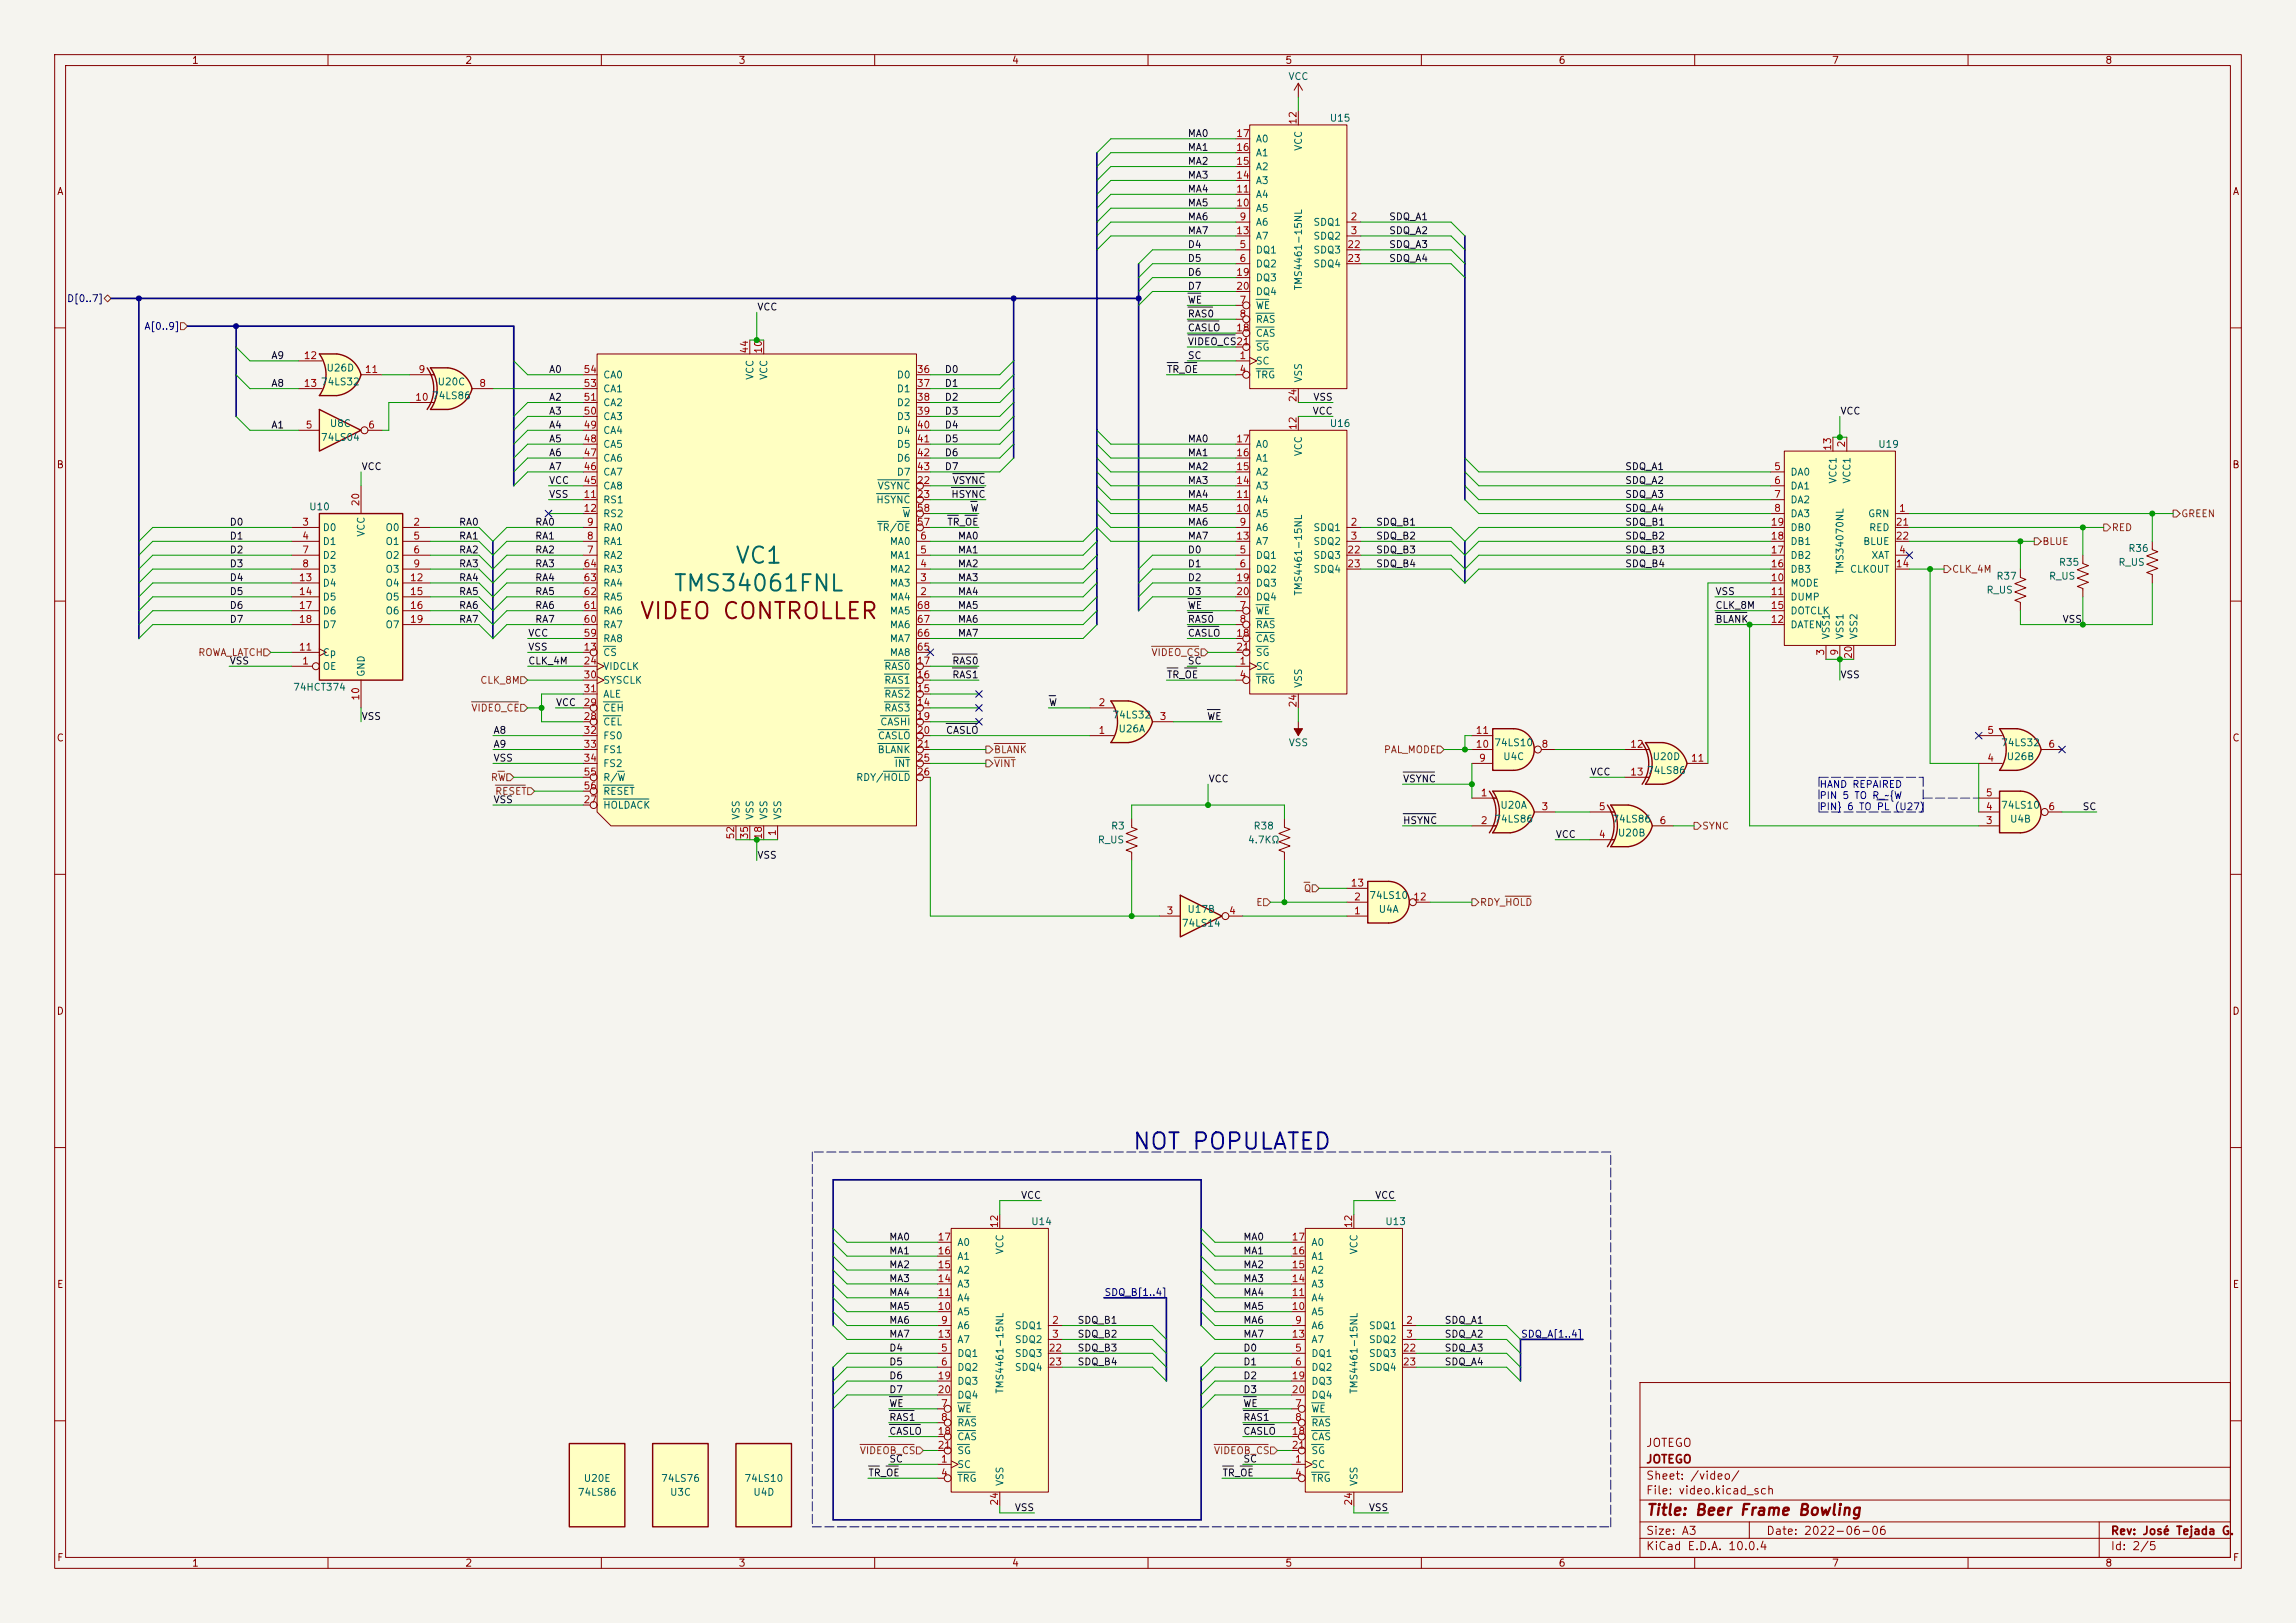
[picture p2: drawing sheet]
<svg xmlns="http://www.w3.org/2000/svg" width="420mm" height="297mm" viewBox="0 0 420 297" stroke-linecap="round" stroke-linejoin="round" font-family="sans-serif">
<defs><g id="words">
<g font-size="3" fill="#006464">
<text x="134.3" y="103.9">VC1</text>
<text x="123" y="109">TMS34061FNL</text>
</g>
<text font-size="3" fill="#840000" x="116.8" y="114.1">VIDEO CONTROLLER</text>
<text font-size="3" fill="#0000c2" x="207" y="211.1">NOT POPULATED</text>
<text font-size="2" fill="#840000" x="301" y="277.8">Title: Beer Frame Bowling</text>
<g font-size="1.5" fill="#840000">
<text x="301" y="268.1">JOTEGO</text>
<text x="301" y="265.1">JOTEGO</text>
<text x="301" y="273.8">File: video.kicad_sch</text>
<text x="301" y="271.1">Sheet: /video/</text>
<text x="301" y="281.2">Size: A3</text>
<text x="323" y="281.2">Date: 2022-06-06</text>
<text x="386" y="281.2">Rev: José Tejada G.</text>
<text x="301" y="284">KiCad E.D.A. 10.0.4</text>
<text x="386" y="284">Id: 2/5</text>
</g>
<g font-size="1.3" fill="#840000">
<text x="35" y="12">1</text>
<text x="85" y="12">2</text>
<text x="135" y="12">3</text>
<text x="185" y="12">4</text>
<text x="235" y="12">5</text>
<text x="285" y="12">6</text>
<text x="335" y="12">7</text>
<text x="385" y="12">8</text>
<text x="10.3" y="36">A</text>
<text x="408.3" y="36">A</text>
<text x="10.3" y="86">B</text>
<text x="408.2" y="86">B</text>
<text x="10.3" y="136">C</text>
<text x="408.2" y="136">C</text>
<text x="10.3" y="186">D</text>
<text x="408.2" y="186">D</text>
<text x="10.3" y="236">E</text>
<text x="408.3" y="236">E</text>
<text x="10.3" y="286">F</text>
<text x="35" y="287">1</text>
<text x="85" y="287">2</text>
<text x="135" y="287">3</text>
<text x="185" y="287">4</text>
<text x="235" y="287">5</text>
<text x="285" y="287">6</text>
<text x="335" y="287">7</text>
<text x="385" y="287">8</text>
<text x="408.3" y="286">F</text>
</g>
<g font-size="1.3" fill="#006464">
<text x="235.6" y="14.9">VCC</text>
<text x="243.1" y="22.6">U15</text>
<text x="229.6" y="28.9">A1</text>
<text x="229.6" y="26.4">A0</text>
<text x="238.5" y="27.7" transform="rotate(-90 238.5 27.7)">VCC</text>
<text x="229.6" y="34">A3</text>
<text x="229.6" y="31.5">A2</text>
<text x="229.6" y="41.6">A6</text>
<text x="229.6" y="39.1">A5</text>
<text x="229.6" y="36.5">A4</text>
<text x="240.1" y="41.6">SDQ1</text>
<text x="229.6" y="46.7">DQ1</text>
<text x="229.6" y="44.2">A7</text>
<text x="240.1" y="44.2">SDQ2</text>
<text x="240.1" y="46.7">SDQ3</text>
<text x="229.6" y="49.2">DQ2</text>
<text x="229.6" y="51.8">DQ3</text>
<text x="238.5" y="53.2" transform="rotate(-90 238.5 53.2)">TMS4461-15NL</text>
<text x="240.1" y="49.2">SDQ4</text>
<text x="229.6" y="56.9">WE</text>
<text x="229.6" y="59.4">RAS</text>
<text x="229.6" y="54.3">DQ4</text>
<text x="229.6" y="61.9">CAS</text>
<text x="229.6" y="64.5">SG</text>
<text x="58.6" y="70.8">74LS32</text>
<text x="59.6" y="68.3">U26D</text>
<text x="79.9" y="70.8">U20C</text>
<text x="110.2" y="69.6">CA0</text>
<text x="138.1" y="69.6" transform="rotate(-90 138.1 69.6)">VCC</text>
<text x="140.7" y="69.6" transform="rotate(-90 140.7 69.6)">VCC</text>
<text x="163.9" y="69.6">D0</text>
<text x="229.6" y="67">SC</text>
<text x="229.6" y="69.6">TRG</text>
<text x="238.5" y="70.1" transform="rotate(-90 238.5 70.1)">VSS</text>
<text x="78.9" y="73.4">74LS86</text>
<text x="110.2" y="77.2">CA3</text>
<text x="110.2" y="74.6">CA2</text>
<text x="110.2" y="72.1">CA1</text>
<text x="163.9" y="72.1">D1</text>
<text x="163.9" y="74.6">D2</text>
<text x="163.9" y="77.2">D3</text>
<text x="58.6" y="81">74LS04</text>
<text x="60.2" y="78.4">U8C</text>
<text x="110.2" y="82.3">CA5</text>
<text x="110.2" y="79.7">CA4</text>
<text x="163.9" y="79.7">D4</text>
<text x="163.9" y="82.3">D5</text>
<text x="229.6" y="82.3">A0</text>
<text x="238.5" y="83.6" transform="rotate(-90 238.5 83.6)">VCC</text>
<text x="243.1" y="78.4">U16</text>
<text x="343.5" y="82.3">U19</text>
<text x="110.2" y="89.9">CA8</text>
<text x="110.2" y="87.3">CA7</text>
<text x="110.2" y="84.8">CA6</text>
<text x="160.4" y="89.9">VSYNC</text>
<text x="163.9" y="84.8">D6</text>
<text x="163.9" y="87.3">D7</text>
<text x="229.6" y="89.9">A3</text>
<text x="229.6" y="87.3">A2</text>
<text x="229.6" y="84.8">A1</text>
<text x="327.4" y="87.3">DA0</text>
<text x="327.4" y="89.9">DA1</text>
<text x="336.3" y="88.6" transform="rotate(-90 336.3 88.6)">VCC1</text>
<text x="338.8" y="88.6" transform="rotate(-90 338.8 88.6)">VCC1</text>
<text x="56.4" y="93.7">U10</text>
<text x="110.2" y="92.4">RS1</text>
<text x="110.2" y="95">RS2</text>
<text x="160.2" y="92.4">HSYNC</text>
<text x="165" y="95">W</text>
<text x="229.6" y="95">A5</text>
<text x="229.6" y="92.4">A4</text>
<text x="327.4" y="92.4">DA2</text>
<text x="327.4" y="95">DA3</text>
<text x="341.6" y="95">GRN</text>
<text x="58.9" y="97.5">D0</text>
<text x="58.9" y="100">D1</text>
<text x="67" y="98.3" transform="rotate(-90 67 98.3)">VCC</text>
<text x="70.4" y="97.5">O0</text>
<text x="70.4" y="100">O1</text>
<text x="110.2" y="100">RA1</text>
<text x="110.2" y="97.5">RA0</text>
<text x="160.4" y="97.5">TR/OE</text>
<text x="162.7" y="100">MA0</text>
<text x="229.6" y="97.5">A6</text>
<text x="229.6" y="100">A7</text>
<text x="240.1" y="97.5">SDQ1</text>
<text x="240.1" y="100">SDQ2</text>
<text x="327.4" y="100">DB1</text>
<text x="327.4" y="97.5">DB0</text>
<text x="340.7" y="100">BLUE</text>
<text x="341.8" y="97.5">RED</text>
<text x="389.2" y="101.3">R36</text>
<text x="58.9" y="102.6">D2</text>
<text x="58.9" y="105.1">D3</text>
<text x="58.9" y="107.7">D4</text>
<text x="70.4" y="102.6">O2</text>
<text x="70.4" y="105.1">O3</text>
<text x="70.4" y="107.7">O4</text>
<text x="110.2" y="102.6">RA2</text>
<text x="110.2" y="107.7">RA4</text>
<text x="110.2" y="105.1">RA3</text>
<text x="162.7" y="107.7">MA3</text>
<text x="162.7" y="105.1">MA2</text>
<text x="162.7" y="102.6">MA1</text>
<text x="229.6" y="102.6">DQ1</text>
<text x="229.6" y="105.1">DQ2</text>
<text x="229.6" y="107.7">DQ3</text>
<text x="240.1" y="102.6">SDQ3</text>
<text x="240.1" y="105.1">SDQ4</text>
<text x="327.4" y="107.7">MODE</text>
<text x="327.4" y="105.1">DB3</text>
<text x="327.4" y="102.6">DB2</text>
<text x="337.5" y="105.2" transform="rotate(-90 337.5 105.2)">TMS34070NL</text>
<text x="338.3" y="105.1">CLKOUT</text>
<text x="342.2" y="102.6">XAT</text>
<text x="365.1" y="106.4">R37</text>
<text x="374.7" y="106.4">R_US</text>
<text x="376.5" y="103.8">R35</text>
<text x="387.4" y="103.8">R_US</text>
<text x="58.9" y="110.2">D5</text>
<text x="58.9" y="112.7">D6</text>
<text x="70.4" y="110.2">O5</text>
<text x="70.4" y="112.7">O6</text>
<text x="110.2" y="112.7">RA6</text>
<text x="110.2" y="110.2">RA5</text>
<text x="162.7" y="110.2">MA4</text>
<text x="162.7" y="112.7">MA5</text>
<text x="229.6" y="112.7">WE</text>
<text x="229.6" y="110.2">DQ4</text>
<text x="238.5" y="109.1" transform="rotate(-90 238.5 109.1)">TMS4461-15NL</text>
<text x="327.4" y="110.2">DUMP</text>
<text x="327.4" y="112.7">DOTCLK</text>
<text x="363.3" y="108.9">R_US</text>
<text x="58.9" y="115.3">D7</text>
<text x="70.4" y="115.3">O7</text>
<text x="110.2" y="117.8">RA8</text>
<text x="110.2" y="115.3">RA7</text>
<text x="162.7" y="117.8">MA7</text>
<text x="162.7" y="115.3">MA6</text>
<text x="229.6" y="115.3">RAS</text>
<text x="229.6" y="117.8">CAS</text>
<text x="327.4" y="115.3">DATEN</text>
<text x="335" y="117.1" transform="rotate(-90 335 117.1)">VSS1</text>
<text x="337.5" y="117.1" transform="rotate(-90 337.5 117.1)">VSS1</text>
<text x="340.1" y="117.1" transform="rotate(-90 340.1 117.1)">VSS2</text>
<text x="58.9" y="122.9">OE</text>
<text x="58.9" y="120.4">Cp</text>
<text x="67" y="124" transform="rotate(-90 67 124)">GND</text>
<text x="110.2" y="120.4">CS</text>
<text x="110.2" y="122.9">VIDCLK</text>
<text x="110.2" y="125.4">SYSCLK</text>
<text x="161.6" y="125.4">RAS1</text>
<text x="161.6" y="122.9">RAS0</text>
<text x="162.7" y="120.4">MA8</text>
<text x="229.6" y="122.9">SC</text>
<text x="229.6" y="125.4">TRG</text>
<text x="229.6" y="120.4">SG</text>
<text x="238.5" y="126" transform="rotate(-90 238.5 126)">VSS</text>
<text x="53.5" y="126.7">74HCT374</text>
<text x="110.2" y="130.5">CEH</text>
<text x="110.2" y="128">ALE</text>
<text x="161.6" y="130.5">RAS3</text>
<text x="161.6" y="128">RAS2</text>
<text x="203.4" y="131.8">74LS32</text>
<text x="110.2" y="133.1">CEL</text>
<text x="110.2" y="135.6">FS0</text>
<text x="160.5" y="135.6">CASLO</text>
<text x="160.9" y="133.1">CASHI</text>
<text x="204.5" y="134.3">U26A</text>
<text x="235.6" y="136.9">VSS</text>
<text x="273.2" y="136.9">74LS10</text>
<text x="365.9" y="136.9">74LS32</text>
<text x="110.2" y="138.1">FS1</text>
<text x="110.2" y="140.7">FS2</text>
<text x="110.2" y="143.2">R/W</text>
<text x="156.5" y="143.2">RDY/HOLD</text>
<text x="160.4" y="138.1">BLANK</text>
<text x="163.5" y="140.7">INT</text>
<text x="274.9" y="139.4">U4C</text>
<text x="301.2" y="141.9">74LS86</text>
<text x="302.2" y="139.4">U20D</text>
<text x="367" y="139.4">U26B</text>
<text x="110.2" y="148.3">HOLDACK</text>
<text x="110.2" y="145.8">RESET</text>
<text x="274.3" y="148.3">U20A</text>
<text x="365.9" y="148.3">74LS10</text>
<text x="135.6" y="150.1" transform="rotate(-90 135.6 150.1)">VSS</text>
<text x="138.1" y="150.1" transform="rotate(-90 138.1 150.1)">VSS</text>
<text x="140.7" y="150.1" transform="rotate(-90 140.7 150.1)">VSS</text>
<text x="143.2" y="150.1" transform="rotate(-90 143.2 150.1)">VSS</text>
<text x="200.7" y="154.6">R_US</text>
<text x="203.1" y="152.1">R3</text>
<text x="228.2" y="154.6">4.7KΩ</text>
<text x="229.2" y="152.1">R38</text>
<text x="273.2" y="150.8">74LS86</text>
<text x="294.8" y="150.8">74LS86</text>
<text x="295.8" y="153.4">U20B</text>
<text x="367.6" y="150.8">U4B</text>
<text x="217.1" y="167.3">U17B</text>
<text x="250.4" y="164.8">74LS10</text>
<text x="252.1" y="167.3">U4A</text>
<text x="216.1" y="169.9">74LS14</text>
<text x="188.5" y="224.5">U14</text>
<text x="253.3" y="224.5">U13</text>
<text x="175" y="233.4">A2</text>
<text x="175" y="230.8">A1</text>
<text x="175" y="228.3">A0</text>
<text x="183.9" y="229.6" transform="rotate(-90 183.9 229.6)">VCC</text>
<text x="239.8" y="233.4">A2</text>
<text x="239.8" y="230.8">A1</text>
<text x="239.8" y="228.3">A0</text>
<text x="248.6" y="229.6" transform="rotate(-90 248.6 229.6)">VCC</text>
<text x="175" y="238.5">A4</text>
<text x="175" y="235.9">A3</text>
<text x="239.8" y="238.5">A4</text>
<text x="239.8" y="235.9">A3</text>
<text x="175" y="243.5">A6</text>
<text x="175" y="241">A5</text>
<text x="185.5" y="243.5">SDQ1</text>
<text x="239.8" y="243.5">A6</text>
<text x="239.8" y="241">A5</text>
<text x="250.3" y="243.5">SDQ1</text>
<text x="175" y="248.6">DQ1</text>
<text x="175" y="251.2">DQ2</text>
<text x="175" y="246.1">A7</text>
<text x="185.5" y="246.1">SDQ2</text>
<text x="185.5" y="248.6">SDQ3</text>
<text x="185.5" y="251.2">SDQ4</text>
<text x="239.8" y="248.6">DQ1</text>
<text x="239.8" y="251.2">DQ2</text>
<text x="239.8" y="246.1">A7</text>
<text x="250.3" y="246.1">SDQ2</text>
<text x="250.3" y="248.6">SDQ3</text>
<text x="250.3" y="251.2">SDQ4</text>
<text x="175" y="253.7">DQ3</text>
<text x="175" y="256.2">DQ4</text>
<text x="183.9" y="255.2" transform="rotate(-90 183.9 255.2)">TMS4461-15NL</text>
<text x="239.8" y="253.7">DQ3</text>
<text x="239.8" y="256.2">DQ4</text>
<text x="248.6" y="255.2" transform="rotate(-90 248.6 255.2)">TMS4461-15NL</text>
<text x="175" y="258.8">WE</text>
<text x="175" y="261.3">RAS</text>
<text x="175" y="263.9">CAS</text>
<text x="239.8" y="258.8">WE</text>
<text x="239.8" y="261.3">RAS</text>
<text x="239.8" y="263.9">CAS</text>
<text x="175" y="268.9">SC</text>
<text x="175" y="266.4">SG</text>
<text x="239.8" y="268.9">SC</text>
<text x="239.8" y="266.4">SG</text>
<text x="105.6" y="274">74LS86</text>
<text x="106.7" y="271.5">U20E</text>
<text x="120.8" y="271.5">74LS76</text>
<text x="122.5" y="274">U3C</text>
<text x="136.1" y="271.5">74LS10</text>
<text x="137.7" y="274">U4D</text>
<text x="175" y="271.5">TRG</text>
<text x="183.9" y="272" transform="rotate(-90 183.9 272)">VSS</text>
<text x="239.8" y="271.5">TRG</text>
<text x="248.6" y="272" transform="rotate(-90 248.6 272)">VSS</text>
</g>
<g font-size="1.3" fill="#a90000">
<text x="237.5" y="22.9" transform="rotate(-90 237.5 22.9)">12</text>
<text x="226" y="27.9">16</text>
<text x="226" y="25.4">17</text>
<text x="226" y="35.5">11</text>
<text x="226" y="33">14</text>
<text x="226" y="30.5">15</text>
<text x="226" y="38.1">10</text>
<text x="226.6" y="40.6">9</text>
<text x="246.9" y="40.6">2</text>
<text x="226" y="43.2">13</text>
<text x="226.6" y="45.7">5</text>
<text x="246.3" y="45.7">22</text>
<text x="246.9" y="43.2">3</text>
<text x="226" y="50.8">19</text>
<text x="226" y="53.3">20</text>
<text x="226.6" y="48.2">6</text>
<text x="246.3" y="48.2">23</text>
<text x="226.6" y="55.9">7</text>
<text x="226.6" y="58.4">8</text>
<text x="137.1" y="64.8" transform="rotate(-90 137.1 64.8)">44</text>
<text x="139.7" y="64.8" transform="rotate(-90 139.7 64.8)">10</text>
<text x="226" y="60.9">18</text>
<text x="55.5" y="66">12</text>
<text x="55.5" y="71.1">13</text>
<text x="66.6" y="68.6">11</text>
<text x="76.4" y="68.6">9</text>
<text x="87.6" y="71.1">8</text>
<text x="106.6" y="71.1">53</text>
<text x="106.6" y="68.6">54</text>
<text x="167.6" y="68.6">36</text>
<text x="167.6" y="71.1">37</text>
<text x="226.6" y="66">1</text>
<text x="226.6" y="68.6">4</text>
<text x="75.8" y="73.6">10</text>
<text x="106.6" y="76.2">50</text>
<text x="106.6" y="73.6">51</text>
<text x="167.6" y="73.6">38</text>
<text x="167.6" y="76.2">39</text>
<text x="237.5" y="73.7" transform="rotate(-90 237.5 73.7)">24</text>
<text x="55.8" y="78.7">5</text>
<text x="67.2" y="78.7">6</text>
<text x="106.6" y="83.8">47</text>
<text x="106.6" y="81.3">48</text>
<text x="106.6" y="78.7">49</text>
<text x="167.6" y="78.7">40</text>
<text x="167.6" y="81.3">41</text>
<text x="167.6" y="83.8">42</text>
<text x="226" y="83.8">16</text>
<text x="226" y="81.3">17</text>
<text x="237.5" y="78.8" transform="rotate(-90 237.5 78.8)">12</text>
<text x="335.3" y="82.6" transform="rotate(-90 335.3 82.6)">13</text>
<text x="337.8" y="82" transform="rotate(-90 337.8 82)">2</text>
<text x="106.6" y="88.9">45</text>
<text x="106.6" y="86.3">46</text>
<text x="167.6" y="88.9">22</text>
<text x="167.6" y="86.3">43</text>
<text x="226" y="88.9">14</text>
<text x="226" y="86.3">15</text>
<text x="324.4" y="86.3">5</text>
<text x="324.4" y="88.9">6</text>
<text x="66" y="92.8" transform="rotate(-90 66 92.8)">20</text>
<text x="106.6" y="91.4">11</text>
<text x="106.6" y="94">12</text>
<text x="167.6" y="91.4">23</text>
<text x="167.6" y="94">58</text>
<text x="226" y="94">10</text>
<text x="226" y="91.4">11</text>
<text x="324.4" y="91.4">7</text>
<text x="324.4" y="94">8</text>
<text x="347.3" y="94">1</text>
<text x="55.2" y="96.5">3</text>
<text x="55.2" y="99">4</text>
<text x="55.2" y="101.6">7</text>
<text x="75.5" y="96.5">2</text>
<text x="75.5" y="99">5</text>
<text x="75.5" y="101.6">6</text>
<text x="107.2" y="101.6">7</text>
<text x="107.2" y="99">8</text>
<text x="107.2" y="96.5">9</text>
<text x="167.6" y="96.5">57</text>
<text x="168.2" y="101.6">5</text>
<text x="168.2" y="99">6</text>
<text x="226" y="99">13</text>
<text x="226.6" y="101.6">5</text>
<text x="226.6" y="96.5">9</text>
<text x="246.3" y="101.6">22</text>
<text x="246.9" y="96.5">2</text>
<text x="246.9" y="99">3</text>
<text x="323.8" y="101.6">17</text>
<text x="323.8" y="99">18</text>
<text x="323.8" y="96.5">19</text>
<text x="346.7" y="96.5">21</text>
<text x="346.7" y="99">22</text>
<text x="347.3" y="101.6">4</text>
<text x="54.6" y="106.7">13</text>
<text x="55.2" y="104.1">8</text>
<text x="74.9" y="106.7">12</text>
<text x="75.5" y="104.1">9</text>
<text x="106.6" y="106.7">63</text>
<text x="106.6" y="104.1">64</text>
<text x="168.2" y="106.7">3</text>
<text x="168.2" y="104.1">4</text>
<text x="226" y="106.7">19</text>
<text x="226.6" y="104.1">6</text>
<text x="246.3" y="104.1">23</text>
<text x="323.8" y="106.7">10</text>
<text x="323.8" y="104.1">16</text>
<text x="346.7" y="104.1">14</text>
<text x="54.6" y="109.2">14</text>
<text x="54.6" y="111.7">17</text>
<text x="74.9" y="109.2">15</text>
<text x="74.9" y="111.7">16</text>
<text x="106.6" y="111.7">61</text>
<text x="106.6" y="109.2">62</text>
<text x="167.6" y="111.7">68</text>
<text x="168.2" y="109.2">2</text>
<text x="226" y="109.2">20</text>
<text x="226.6" y="111.7">7</text>
<text x="323.8" y="109.2">11</text>
<text x="323.8" y="111.7">15</text>
<text x="54.6" y="119.4">11</text>
<text x="54.6" y="114.3">18</text>
<text x="74.9" y="114.3">19</text>
<text x="106.6" y="119.4">13</text>
<text x="106.6" y="116.8">59</text>
<text x="106.6" y="114.3">60</text>
<text x="167.6" y="119.4">65</text>
<text x="167.6" y="116.8">66</text>
<text x="167.6" y="114.3">67</text>
<text x="226" y="116.8">18</text>
<text x="226" y="119.4">21</text>
<text x="226.6" y="114.3">8</text>
<text x="323.8" y="114.3">12</text>
<text x="55.2" y="121.9">1</text>
<text x="106.6" y="121.9">24</text>
<text x="106.6" y="124.4">30</text>
<text x="167.6" y="124.4">16</text>
<text x="167.6" y="121.9">17</text>
<text x="226.6" y="121.9">1</text>
<text x="226.6" y="124.4">4</text>
<text x="334" y="120.1" transform="rotate(-90 334 120.1)">3</text>
<text x="336.5" y="120.1" transform="rotate(-90 336.5 120.1)">9</text>
<text x="339.1" y="120.7" transform="rotate(-90 339.1 120.7)">20</text>
<text x="66" y="128.3" transform="rotate(-90 66 128.3)">10</text>
<text x="106.6" y="129.5">29</text>
<text x="106.6" y="127">31</text>
<text x="167.6" y="129.5">14</text>
<text x="167.6" y="127">15</text>
<text x="200.8" y="129.5">2</text>
<text x="237.5" y="129.6" transform="rotate(-90 237.5 129.6)">24</text>
<text x="106.6" y="132.1">28</text>
<text x="106.6" y="134.6">32</text>
<text x="106.6" y="137.1">33</text>
<text x="167.6" y="132.1">19</text>
<text x="167.6" y="134.6">20</text>
<text x="167.6" y="137.1">21</text>
<text x="200.8" y="134.6">1</text>
<text x="212" y="132.1">3</text>
<text x="269.8" y="137.1">10</text>
<text x="269.8" y="134.6">11</text>
<text x="281.9" y="137.1">8</text>
<text x="298.1" y="137.1">12</text>
<text x="363.4" y="134.6">5</text>
<text x="374.6" y="137.1">6</text>
<text x="106.6" y="139.7">34</text>
<text x="106.6" y="142.2">55</text>
<text x="167.6" y="139.7">25</text>
<text x="167.6" y="142.2">26</text>
<text x="270.4" y="139.7">9</text>
<text x="298.1" y="142.2">13</text>
<text x="309.2" y="139.7">11</text>
<text x="363.4" y="139.7">4</text>
<text x="106.6" y="147.3">27</text>
<text x="106.6" y="144.8">56</text>
<text x="270.8" y="146">1</text>
<text x="281.9" y="148.6">3</text>
<text x="292.3" y="148.6">5</text>
<text x="363.1" y="148.6">4</text>
<text x="363.1" y="146">5</text>
<text x="374.6" y="148.6">6</text>
<text x="134.6" y="153.7" transform="rotate(-90 134.6 153.7)">52</text>
<text x="137.1" y="153.7" transform="rotate(-90 137.1 153.7)">35</text>
<text x="139.7" y="153.7" transform="rotate(-90 139.7 153.7)">18</text>
<text x="142.2" y="153.1" transform="rotate(-90 142.2 153.1)">1</text>
<text x="270.8" y="151.1">2</text>
<text x="292.3" y="153.6">4</text>
<text x="303.5" y="151.1">6</text>
<text x="363.1" y="151.1">3</text>
<text x="213.3" y="167.6">3</text>
<text x="224.7" y="167.6">4</text>
<text x="247" y="162.5">13</text>
<text x="247.6" y="167.6">1</text>
<text x="247.6" y="165.1">2</text>
<text x="258.4" y="165.1">12</text>
<text x="171.4" y="227.3">17</text>
<text x="182.9" y="224.8" transform="rotate(-90 182.9 224.8)">12</text>
<text x="236.2" y="227.3">17</text>
<text x="247.6" y="224.8" transform="rotate(-90 247.6 224.8)">12</text>
<text x="171.4" y="232.4">15</text>
<text x="171.4" y="229.8">16</text>
<text x="236.2" y="232.4">15</text>
<text x="236.2" y="229.8">16</text>
<text x="171.4" y="237.5">11</text>
<text x="171.4" y="234.9">14</text>
<text x="236.2" y="237.5">11</text>
<text x="236.2" y="234.9">14</text>
<text x="171.4" y="240">10</text>
<text x="171.4" y="245.1">13</text>
<text x="172" y="242.5">9</text>
<text x="192.3" y="242.5">2</text>
<text x="192.3" y="245.1">3</text>
<text x="236.2" y="240">10</text>
<text x="236.2" y="245.1">13</text>
<text x="236.8" y="242.5">9</text>
<text x="257.1" y="242.5">2</text>
<text x="257.1" y="245.1">3</text>
<text x="172" y="247.6">5</text>
<text x="172" y="250.2">6</text>
<text x="191.7" y="247.6">22</text>
<text x="191.7" y="250.2">23</text>
<text x="236.8" y="247.6">5</text>
<text x="236.8" y="250.2">6</text>
<text x="256.5" y="247.6">22</text>
<text x="256.5" y="250.2">23</text>
<text x="171.4" y="252.7">19</text>
<text x="171.4" y="255.2">20</text>
<text x="172" y="257.8">7</text>
<text x="236.2" y="252.7">19</text>
<text x="236.2" y="255.2">20</text>
<text x="236.8" y="257.8">7</text>
<text x="171.4" y="262.9">18</text>
<text x="172" y="260.3">8</text>
<text x="236.2" y="262.9">18</text>
<text x="236.8" y="260.3">8</text>
<text x="171.4" y="265.4">21</text>
<text x="172" y="267.9">1</text>
<text x="236.2" y="265.4">21</text>
<text x="236.8" y="267.9">1</text>
<text x="172" y="270.5">4</text>
<text x="182.9" y="275.6" transform="rotate(-90 182.9 275.6)">24</text>
<text x="236.8" y="270.5">4</text>
<text x="247.6" y="275.6" transform="rotate(-90 247.6 275.6)">24</text>
</g>
<g font-size="1.3" fill="#0f0f0f">
<text x="217.2" y="27.9">MA1</text>
<text x="217.2" y="25.4">MA0</text>
<text x="217.2" y="35.5">MA4</text>
<text x="217.2" y="33">MA3</text>
<text x="217.2" y="30.4">MA2</text>
<text x="217.2" y="40.6">MA6</text>
<text x="217.2" y="38.1">MA5</text>
<text x="254" y="40.6">SDQ_A1</text>
<text x="217.2" y="45.7">D4</text>
<text x="217.2" y="43.1">MA7</text>
<text x="254" y="45.7">SDQ_A3</text>
<text x="254" y="43.1">SDQ_A2</text>
<text x="217.2" y="48.2">D5</text>
<text x="217.2" y="50.8">D6</text>
<text x="217.2" y="53.3">D7</text>
<text x="254" y="48.2">SDQ_A4</text>
<text x="138.4" y="57.1">VCC</text>
<text x="217.2" y="55.8">WE</text>
<text x="217.2" y="58.4">RAS0</text>
<text x="217.2" y="60.9">CASLO</text>
<text x="217.2" y="63.5">VIDEO_CS21</text>
<text x="49.5" y="71.1">A8</text>
<text x="49.5" y="66">A9</text>
<text x="100.3" y="68.5">A0</text>
<text x="172.7" y="68.5">D0</text>
<text x="172.7" y="71.1">D1</text>
<text x="213.4" y="68.5">TR_OE</text>
<text x="217.2" y="66">SC</text>
<text x="100.3" y="76.2">A3</text>
<text x="100.3" y="73.6">A2</text>
<text x="172.7" y="73.6">D2</text>
<text x="172.7" y="76.2">D3</text>
<text x="240" y="76.2">VCC</text>
<text x="240.1" y="73.6">VSS</text>
<text x="336.5" y="76.2">VCC</text>
<text x="49.5" y="78.7">A1</text>
<text x="100.3" y="83.8">A6</text>
<text x="100.3" y="81.2">A5</text>
<text x="100.3" y="78.7">A4</text>
<text x="172.7" y="83.8">D6</text>
<text x="172.7" y="81.2">D5</text>
<text x="172.7" y="78.7">D4</text>
<text x="217.2" y="83.8">MA1</text>
<text x="217.2" y="81.2">MA0</text>
<text x="66" y="86.3">VCC</text>
<text x="100.3" y="88.9">VCC</text>
<text x="100.3" y="86.3">A7</text>
<text x="172.7" y="86.3">D7</text>
<text x="174.1" y="88.9">VSYNC</text>
<text x="217.2" y="88.9">MA3</text>
<text x="217.2" y="86.3">MA2</text>
<text x="297.2" y="88.9">SDQ_A2</text>
<text x="297.2" y="86.3">SDQ_A1</text>
<text x="100.3" y="91.4">VSS</text>
<text x="173.9" y="91.4">HSYNC</text>
<text x="177.4" y="93.9">W</text>
<text x="217.2" y="91.4">MA4</text>
<text x="217.2" y="93.9">MA5</text>
<text x="297.2" y="93.9">SDQ_A4</text>
<text x="297.2" y="91.4">SDQ_A3</text>
<text x="41.9" y="99">D1</text>
<text x="41.9" y="96.5">D0</text>
<text x="41.9" y="101.6">D2</text>
<text x="83.9" y="101.6">RA2</text>
<text x="83.9" y="99">RA1</text>
<text x="83.9" y="96.5">RA0</text>
<text x="97.8" y="99">RA1</text>
<text x="97.8" y="101.6">RA2</text>
<text x="97.8" y="96.5">RA0</text>
<text x="173.2" y="96.5">TR_OE</text>
<text x="175.1" y="101.6">MA1</text>
<text x="175.1" y="99">MA0</text>
<text x="217.2" y="101.6">D0</text>
<text x="217.2" y="99">MA7</text>
<text x="217.2" y="96.5">MA6</text>
<text x="251.6" y="101.6">SDQ_B3</text>
<text x="251.6" y="96.5">SDQ_B1</text>
<text x="251.6" y="99">SDQ_B2</text>
<text x="297.2" y="101.6">SDQ_B3</text>
<text x="297.2" y="96.5">SDQ_B1</text>
<text x="297.2" y="99">SDQ_B2</text>
<text x="41.9" y="104.1">D3</text>
<text x="41.9" y="106.6">D4</text>
<text x="83.9" y="104.1">RA3</text>
<text x="83.9" y="106.6">RA4</text>
<text x="97.8" y="104.1">RA3</text>
<text x="97.8" y="106.6">RA4</text>
<text x="175.1" y="104.1">MA2</text>
<text x="175.1" y="106.6">MA3</text>
<text x="217.2" y="104.1">D1</text>
<text x="217.2" y="106.6">D2</text>
<text x="251.6" y="104.1">SDQ_B4</text>
<text x="297.2" y="104.1">SDQ_B4</text>
<text x="41.9" y="109.2">D5</text>
<text x="41.9" y="111.7">D6</text>
<text x="83.9" y="109.2">RA5</text>
<text x="83.9" y="111.7">RA6</text>
<text x="97.8" y="109.2">RA5</text>
<text x="97.8" y="111.7">RA6</text>
<text x="175.1" y="111.7">MA5</text>
<text x="175.1" y="109.2">MA4</text>
<text x="217.2" y="109.2">D3</text>
<text x="217.2" y="111.7">WE</text>
<text x="313.7" y="109.2">VSS</text>
<text x="313.7" y="111.7">CLK_8M</text>
<text x="41.9" y="114.3">D7</text>
<text x="83.9" y="114.3">RA7</text>
<text x="96.5" y="116.8">VCC</text>
<text x="96.5" y="119.3">VSS</text>
<text x="97.8" y="114.3">RA7</text>
<text x="175.1" y="114.3">MA6</text>
<text x="175.1" y="116.8">MA7</text>
<text x="217.2" y="116.8">CASLO</text>
<text x="217.2" y="114.3">RAS0</text>
<text x="313.7" y="114.3">BLANK</text>
<text x="377.2" y="114.3">VSS</text>
<text x="41.9" y="121.9">VSS</text>
<text x="96.5" y="121.9">CLK_4M</text>
<text x="174.1" y="124.4">RAS1</text>
<text x="174.1" y="121.9">RAS0</text>
<text x="213.4" y="124.4">TR_OE</text>
<text x="217.2" y="121.9">SC</text>
<text x="336.5" y="124.4">VSS</text>
<text x="101.6" y="129.5">VCC</text>
<text x="191.8" y="129.5">W</text>
<text x="66" y="132">VSS</text>
<text x="90.2" y="134.6">A8</text>
<text x="90.2" y="137.1">A9</text>
<text x="172.9" y="134.6">CASLO</text>
<text x="220.7" y="132">WE</text>
<text x="90.2" y="139.7">VSS</text>
<text x="221" y="143.5">VCC</text>
<text x="256.5" y="143.5">VSYNC</text>
<text x="290.8" y="142.2">VCC</text>
<text x="90.2" y="147.3">VSS</text>
<text x="380.9" y="148.6">SC</text>
<text x="256.5" y="151.1">HSYNC</text>
<text x="284.5" y="153.6">VCC</text>
<text x="138.4" y="157.4">VSS</text>
<text x="186.7" y="219.7">VCC</text>
<text x="251.4" y="219.7">VCC</text>
<text x="162.6" y="227.3">MA0</text>
<text x="227.3" y="227.3">MA0</text>
<text x="162.6" y="232.4">MA2</text>
<text x="162.6" y="229.8">MA1</text>
<text x="227.3" y="232.4">MA2</text>
<text x="227.3" y="229.8">MA1</text>
<text x="162.6" y="234.9">MA3</text>
<text x="162.6" y="237.5">MA4</text>
<text x="162.6" y="240">MA5</text>
<text x="227.3" y="237.5">MA4</text>
<text x="227.3" y="240">MA5</text>
<text x="227.3" y="234.9">MA3</text>
<text x="162.6" y="242.5">MA6</text>
<text x="162.6" y="245.1">MA7</text>
<text x="197" y="242.5">SDQ_B1</text>
<text x="197" y="245.1">SDQ_B2</text>
<text x="227.3" y="242.5">MA6</text>
<text x="227.3" y="245.1">MA7</text>
<text x="264.2" y="245.1">SDQ_A2</text>
<text x="264.2" y="242.5">SDQ_A1</text>
<text x="162.6" y="247.6">D4</text>
<text x="162.6" y="250.2">D5</text>
<text x="197" y="247.6">SDQ_B3</text>
<text x="197" y="250.2">SDQ_B4</text>
<text x="227.3" y="250.2">D1</text>
<text x="227.3" y="247.6">D0</text>
<text x="264.2" y="250.2">SDQ_A4</text>
<text x="264.2" y="247.6">SDQ_A3</text>
<text x="162.6" y="255.2">D7</text>
<text x="162.6" y="257.8">WE</text>
<text x="162.6" y="252.7">D6</text>
<text x="227.3" y="252.7">D2</text>
<text x="227.3" y="255.2">D3</text>
<text x="227.3" y="257.8">WE</text>
<text x="162.6" y="260.3">RAS1</text>
<text x="162.6" y="262.9">CASLO</text>
<text x="227.3" y="262.9">CASLO</text>
<text x="227.3" y="260.3">RAS1</text>
<text x="162.6" y="267.9">SC</text>
<text x="227.3" y="267.9">SC</text>
<text x="158.7" y="270.5">TR_OE</text>
<text x="223.5" y="270.5">TR_OE</text>
<text x="185.5" y="276.8">VSS</text>
<text x="250.3" y="276.8">VSS</text>
</g>
<g font-size="1.3" fill="#000084">
<text x="12.2" y="55.6">D[0..7]</text>
<text x="26.3" y="60.7">A[0..9]</text>
<text x="201.9" y="237.5">SDQ_B[1..4]</text>
<text x="278.1" y="245.1">SDQ_A[1..4]</text>
</g>
<g font-size="1.3" fill="#725600">
<text x="398.9" y="95">GREEN</text>
<text x="373.5" y="100">BLUE</text>
<text x="386.2" y="97.5">RED</text>
<text x="357" y="105.1">CLK_4M</text>
<text x="36.2" y="120.4">ROWA_LATCH</text>
<text x="87.7" y="125.4">CLK_8M</text>
<text x="210.5" y="120.4">VIDEO_CS</text>
<text x="86.1" y="130.5">VIDEO_CE</text>
<text x="89.7" y="143.2">RW</text>
<text x="181.7" y="138.1">BLANK</text>
<text x="181.7" y="140.7">VINT</text>
<text x="253" y="138.1">PAL_MODE</text>
<text x="90.5" y="145.8">RESET</text>
<text x="311.3" y="152.1">SYNC</text>
<text x="229.7" y="166.1">E</text>
<text x="238.4" y="163.5">Q</text>
<text x="270.6" y="166.1">RDY_HOLD</text>
<text x="157.2" y="266.4">VIDEOB_CS</text>
<text x="221.9" y="266.4">VIDEOB_CS</text>
</g>
<g font-size="1.3" fill="#0000c2">
<text x="332.7" y="144.5">HAND REPAIRED</text>
<text x="332.7" y="146.5">PIN 5 TO R_~{W</text>
<text x="332.7" y="148.6">PIN} 6 TO PL (U27)</text>
</g>
</g></defs>
<path d="M0 0h420v297h-420z" fill="#f5f4ef" stroke="#f5f4ef" stroke-width=".18"/>
<g fill="none" stroke="#840000" stroke-width=".18">
<path d="M10 10h400v277h-400zM12 12h396v273h-396zM60 10v2M110 10v2M160 10v2M210 10v2M260 10v2M310 10v2M360 10v2M10 60h2M408 60h2M10 110h2"/>
<path d="M408 110h2M10 160h2M234.9 149.9v1.5l1.1 .4-2.1 .7 2.1 .8-2.1 .8 2.1 .7-2.1 .8 1 .4v1.5M408 160h2M10 210h2M408 210h2M300 253h108v32h-108zM10 260h2M300 278.5h108M300 274.5h108M300 268.5h108M320 278.5v3"/>
<path d="M384 278.5v6.5M408 260h2M60 285v2M110 285v2M160 285v2M210 285v2M260 285v2M300 281.5h108M310 285v2M360 285v2"/>
</g>
<path d="M365.8 133.4h3.1M365.8 141h3.1" fill="none" stroke="#ffffc2" stroke-width=".18"/>
<g fill="#ffffc2" stroke="#ffffc2" stroke-width=".18">
<path d="M369 133.3a5.2 5.2 0 0 1 4.4 3.9l-5 1.3z"/>
<path d="M368.4 135.9l5 1.3a5.1 5.1 0 0 1-4.4 3.8z"/>
</g>
<path d="M365.8 133.4h3.1v7.6h-3.1a6.6 6.6 0 0 0 0-7.6z" fill="#ffffc2"/>
<path d="M365.8 133.4h3.1a5.2 5.2 0 0 1 4.5 3.8 5.2 5.2 0 0 1-4.4 3.8h-3.2a6.6 6.6 0 0 0 0-7.6z" fill="none" stroke="#840000" stroke-width=".25"/>
<path d="M361.9 139.7h4.4M361.9 134.6h4.4M373.4 137.2h3.8" fill="none" stroke="#840000" stroke-width=".18"/>
<path d="M301 135.9h3.2M301 143.5h3.2" fill="none" stroke="#ffffc2" stroke-width=".18"/>
<g fill="#ffffc2" stroke="#ffffc2" stroke-width=".18">
<path d="M303.6 138.3l5 1.4a5.2 5.2 0 0 1-4.4 3.8z"/>
<path d="M304.2 135.9a5.1 5.1 0 0 1 4.4 3.8l-5 1.3z"/>
</g>
<path d="M301 135.9h3.2v7.6h-3.2a6.7 6.7 0 0 0 0-7.6z" fill="#ffffc2"/>
<path d="M300.4 135.9a6.6 6.6 0 0 1 0 7.6M304.2 135.9h-3.2a6.6 6.6 0 0 1 0 7.6h3.2M304.2 135.9a5.2 5.2 0 0 1 4.4 3.8 5.2 5.2 0 0 1-4.4 3.8" fill="none" stroke="#840000" stroke-width=".25"/>
<path d="M297.2 137.2h4.4M308.6 139.7h3.8M297.2 142.2h4.4" fill="none" stroke="#840000" stroke-width=".18"/>
<path d="M294.6 154.9h3.2M294.6 147.3h3.2" fill="none" stroke="#ffffc2" stroke-width=".18"/>
<g fill="#ffffc2" stroke="#ffffc2" stroke-width=".18">
<path d="M297.8 147.3a5.2 5.2 0 0 1 4.5 3.8l-5.1 1.4z"/>
<path d="M297.3 149.8l5 1.3a5.1 5.1 0 0 1-4.5 3.8z"/>
</g>
<path d="M294.6 147.3h3.2v7.6h-3.2a6.6 6.6 0 0 0 0-7.6z" fill="#ffffc2"/>
<path d="M294 147.3a6.6 6.6 0 0 1 0 7.6M297.8 147.3h-3.2a6.6 6.6 0 0 1 0 7.6h3.2M297.8 147.3a5.2 5.2 0 0 1 4.5 3.8M302.3 151.1a5.1 5.1 0 0 1-4.5 3.8" fill="none" stroke="#840000" stroke-width=".25"/>
<path d="M290.8 153.7h4.5M290.8 148.6h4.5M302.3 151.1h3.8" fill="none" stroke="#840000" stroke-width=".18"/>
<path d="M58.4 64.8h3.2M58.4 72.4h3.2" fill="none" stroke="#ffffc2" stroke-width=".18"/>
<g fill="#ffffc2" stroke="#ffffc2" stroke-width=".18">
<path d="M61 67.2l5 1.4a5.2 5.2 0 0 1-4.4 3.8z"/>
<path d="M61.6 64.8a5.1 5.1 0 0 1 4.4 3.8l-4.9 1.3z"/>
</g>
<path d="M58.4 64.8h3.2v7.6h-3.2a6.7 6.7 0 0 0 0-7.6z" fill="#ffffc2"/>
<path d="M58.4 64.8h3.2a5.1 5.1 0 0 1 4.4 3.8 5.2 5.2 0 0 1-4.4 3.8h-3.2a6.6 6.6 0 0 0 0-7.6z" fill="none" stroke="#840000" stroke-width=".25"/>
<path d="M54.6 66h4.3M54.6 71.1h4.3M66 68.6h3.8" fill="none" stroke="#840000" stroke-width=".18"/>
<path d="M58.4 74.9l7.6 3.8-7.6 3.9z" fill="#ffffc2"/>
<path d="M58.4 74.9l7.6 3.8-7.6 3.9z" fill="none" stroke="#840000" stroke-width=".25"/>
<g fill="none" stroke="#840000" stroke-width=".18">
<path d="M54.6 78.7h3.8M67.3 78.7h2.5"/>
<circle cx="66.7" cy="78.7" r=".63"/>
</g>
<path d="M78.7 67.3h3.2M78.7 74.9h3.2" fill="none" stroke="#ffffc2" stroke-width=".18"/>
<g fill="#ffffc2" stroke="#ffffc2" stroke-width=".18">
<path d="M81.3 69.8l5.1 1.3a5.2 5.2 0 0 1-4.5 3.8z"/>
<path d="M81.9 67.3a5.1 5.1 0 0 1 4.5 3.8l-5 1.3z"/>
</g>
<path d="M78.7 67.3h3.2v7.6h-3.2a6.7 6.7 0 0 0 0-7.6z" fill="#ffffc2"/>
<path d="M78.1 67.3a6.6 6.6 0 0 1 0 7.6M81.9 67.3h-3.2a6.6 6.6 0 0 1 0 7.6h3.2M81.9 67.3a5.2 5.2 0 0 1 4.5 3.8 5.2 5.2 0 0 1-4.5 3.8" fill="none" stroke="#840000" stroke-width=".25"/>
<path d="M74.9 68.6h4.5M74.9 73.7h4.5M86.4 71.1h3.8" fill="none" stroke="#840000" stroke-width=".18"/>
<path d="M58.4 94h15.3v30.5h-15.3z" fill="#ffffc2"/>
<path d="M58.4 94h15.3v30.5h-15.3z" fill="none" stroke="#840000" stroke-width=".25"/>
<g fill="none" stroke="#840000" stroke-width=".18">
<path d="M53.3 96.5h5.1M53.3 99.1h5.1M66 88.9v5.1M73.7 96.5h5M73.7 99.1h5M53.3 101.6h5.1M53.3 104.1h5.1M53.3 119.4h5.1M53.3 106.7h5.1M53.3 109.2h5.1M53.3 111.8h5.1M53.3 114.3h5.1"/>
<path d="M58.4 118.7l1.3 .7-1.3 .6M73.7 101.6h5M73.7 104.1h5M73.7 106.7h5M73.7 109.2h5M73.7 111.8h5M73.7 114.3h5M53.3 121.9h3.8M66 124.5v5M237.5 132.1v2.5"/>
<circle cx="57.8" cy="121.9" r=".63"/>
</g>
<path d="M236.7 133.4h1.6l-.8 1.2z" fill="#840000" stroke="#840000" stroke-width=".18"/>
<path d="M228.6 78.7h17.8v48.3h-17.8z" fill="#ffffc2"/>
<g fill="none" stroke="#840000" stroke-width=".18">
<path d="M228.6 78.7h17.8v48.3h-17.8zM237.5 76.2v2.5M226.1 96.5h2.5M226.1 99.1h2.5M226.1 94h2.5M226.1 91.4h2.5M226.1 88.9h2.5M226.1 86.4h2.5M226.1 83.8h2.5M226.1 81.3h2.5M246.4 96.5h2.5M246.4 99.1h2.5"/>
<path d="M226.1 101.6h2.5M226.1 104.1h2.5M226.1 111.8h1.2M226.1 114.3h1.2M226.1 116.8h1.2M226.1 106.7h2.5M226.1 109.2h2.5M226.1 119.4h1.2M246.4 101.6h2.5M246.4 104.1h2.5M226.1 121.9h2.5M226.1 124.5h1.2"/>
<path d="M228.6 121.3l1.3 .6-1.3 .7M237.5 127v2.5"/>
<circle cx="228" cy="116.8" r=".63"/>
<circle cx="228" cy="119.4" r=".63"/>
<circle cx="228" cy="111.8" r=".63"/>
<circle cx="228" cy="114.3" r=".63"/>
<circle cx="228" cy="124.5" r=".63"/>
</g>
<path d="M229.7 110.7h2.4M229.7 113.2h3.4M229.7 115.7h3.4M229.7 118.3h2.3M229.7 123.4h3.3" fill="none" stroke="#006464" stroke-width=".18"/>
<path d="M369.6 144.8a3.8 3.8 0 0 1 3.8 3.8 3.8 3.8 0 0 1-3.8 3.8z" fill="#ffffc2" stroke="#ffffc2" stroke-width=".18"/>
<path d="M365.8 144.8h3.8v7.6h-3.8z" fill="#ffffc2"/>
<path d="M365.8 144.8h3.8a3.8 3.8 0 0 1 3.8 3.8 3.8 3.8 0 0 1-3.8 3.8h-3.8z" fill="none" stroke="#840000" stroke-width=".25"/>
<g fill="none" stroke="#840000" stroke-width=".18">
<path d="M361.9 151.1h3.9M361.9 148.6h3.9M361.9 146.1h3.9M374.6 148.6h2.6"/>
<circle cx="374" cy="148.6" r=".63"/>
</g>
<path d="M203.2 135.9h3.2M203.2 128.3h3.2" fill="none" stroke="#ffffc2" stroke-width=".18"/>
<g fill="#ffffc2" stroke="#ffffc2" stroke-width=".18">
<path d="M206.4 128.3a5.2 5.2 0 0 1 4.4 3.8l-5 1.3z"/>
<path d="M205.8 130.8l5 1.3a5.1 5.1 0 0 1-4.4 3.8z"/>
</g>
<path d="M203.2 128.3h3.2v7.6h-3.2a6.6 6.6 0 0 0 0-7.6z" fill="#ffffc2"/>
<path d="M203.2 128.3h3.2a5.2 5.2 0 0 1 4.4 3.8 5.2 5.2 0 0 1-4.4 3.8h-3.2a6.6 6.6 0 0 0 0-7.6z" fill="none" stroke="#840000" stroke-width=".25"/>
<path d="M199.4 134.6h4.3M199.4 129.5h4.3M210.8 132.1h3.8" fill="none" stroke="#840000" stroke-width=".18"/>
<path d="M104.1 264.2h10.2v15.2h-10.2z" fill="#ffffc2"/>
<path d="M104.1 264.2h10.2v15.2h-10.2z" fill="none" stroke="#840000" stroke-width=".25"/>
<path d="M119.4 264.2h10.1v15.2h-10.1z" fill="#ffffc2"/>
<path d="M119.4 264.2h10.1v15.2h-10.1z" fill="none" stroke="#840000" stroke-width=".25"/>
<path d="M109.2 64.8h58.4v86.3h-55.8l-2.6-2.5z" fill="#ffffc2"/>
<g fill="none" stroke="#840000" stroke-width=".18">
<path d="M237.5 15.2l-.8 1.3M237.5 15.2l.8 1.3M237.5 15.2v2.6M106.7 68.6h2.5M106.7 71.1h2.5M106.7 73.7h2.5M106.7 76.2h2.5M106.7 78.7h2.5M109.2 64.8h58.4v86.3h-55.8l-2.6-2.5zM137.2 62.2v2.6M139.7 62.2v2.6M167.6 68.6h2.6"/>
<path d="M167.6 71.1h2.6M167.6 73.7h2.6M167.6 76.2h2.6M167.6 78.7h2.6M106.7 99.1h2.5M106.7 96.5h2.5M106.7 91.4h2.5M106.7 94h2.5M106.7 88.9h2.5M106.7 81.3h2.5M106.7 83.8h2.5M106.7 86.4h2.5"/>
<path d="M167.6 99.1h2.6M167.6 81.3h2.6M167.6 83.8h2.6M167.6 86.4h2.6M168.9 96.5h1.3M168.9 91.4h1.3M168.9 94h1.3M168.9 88.9h1.3M106.7 109.2h2.5M106.7 106.7h2.5M106.7 104.1h2.5M106.7 101.6h2.5"/>
<path d="M106.7 119.4h1.2M106.7 116.8h2.5M106.7 114.3h2.5M106.7 111.8h2.5M167.6 109.2h2.6M167.6 106.7h2.6M167.6 104.1h2.6M167.6 101.6h2.6M167.6 119.4h2.6M167.6 116.8h2.6M167.6 114.3h2.6M167.6 111.8h2.6"/>
<path d="M106.7 129.5h1.2M106.7 127h2.5M106.7 124.5h2.5M106.7 121.9h2.5M106.7 132.1h1.2M106.7 134.6h2.5M106.7 137.2h2.5M106.7 139.7h2.5M109.2 121.3l1.3 .6-1.3 .7M109.2 123.8l1.3 .7-1.3 .6M168.9 129.5h1.3M168.9 127h1.3"/>
<path d="M168.9 124.5h1.3M168.9 121.9h1.3M168.9 132.1h1.3M168.9 134.6h1.3M168.9 137.2h1.3M168.9 139.7h1.3M106.7 142.2h1.2M106.7 147.3h1.2M106.7 144.8h1.2M134.6 151.1v2.6M137.2 151.1v2.6M139.7 151.1v2.6"/>
<path d="M142.2 151.1v2.6M168.9 142.2h1.3"/>
<circle cx="168.3" cy="96.5" r=".63"/>
<circle cx="168.3" cy="94" r=".63"/>
<circle cx="168.3" cy="91.4" r=".63"/>
<circle cx="168.3" cy="88.9" r=".63"/>
<circle cx="108.6" cy="119.4" r=".63"/>
<circle cx="108.6" cy="132.1" r=".63"/>
<circle cx="108.6" cy="129.5" r=".63"/>
<circle cx="168.3" cy="137.2" r=".63"/>
<circle cx="168.3" cy="129.5" r=".63"/>
<circle cx="168.3" cy="132.1" r=".63"/>
<circle cx="168.3" cy="134.6" r=".63"/>
<circle cx="168.3" cy="127" r=".63"/>
<circle cx="168.3" cy="139.7" r=".63"/>
<circle cx="168.3" cy="124.5" r=".63"/>
<circle cx="168.3" cy="121.9" r=".63"/>
<circle cx="108.6" cy="147.3" r=".63"/>
<circle cx="108.6" cy="144.8" r=".63"/>
<circle cx="108.6" cy="142.2" r=".63"/>
<circle cx="168.3" cy="142.2" r=".63"/>
</g>
<g fill="none" stroke="#006464" stroke-width=".18">
<path d="M160.3 90.3h6M160.5 95.4h2M160.6 87.8h5.7M164.1 95.4h2.2M165.1 92.9h1.2M110.4 118.3h2.2M110.4 128.4h3.5M110.4 131h3.2M160.6 136.1h5.7M160.6 133.5h5.7M161 131h5.3M161.8 128.4h4.5"/>
<path d="M161.8 125.9h4.5M161.8 123.4h4.5M161.8 120.8h4.5M163.6 138.6h2.7M110.4 146.2h8.3M110.4 143.7h5.5M113 141.1h1.2M161.6 141.1h4.7"/>
</g>
<path d="M134.6 264.2h10.2v15.2h-10.2z" fill="#ffffc2"/>
<path d="M134.6 264.2h10.2v15.2h-10.2z" fill="none" stroke="#840000" stroke-width=".25"/>
<path d="M326.4 82.6h20.3v35.5h-20.3z" fill="#ffffc2"/>
<g fill="none" stroke="#840000" stroke-width=".18">
<path d="M323.8 94h2.6M323.8 86.4h2.6M323.8 88.9h2.6M323.8 91.4h2.6M323.8 99.1h2.6M323.8 96.5h2.6M326.4 82.6h20.3v35.5h-20.3zM335.3 80v2.6M337.8 80v2.6M346.7 94h2.5M346.7 99.1h2.5M346.7 96.5h2.5"/>
<path d="M323.8 101.6h2.6M323.8 106.7h2.6M323.8 109.2h2.6M323.8 114.3h2.6M323.8 104.1h2.6M323.8 111.8h2.6M334 118.1v2.6M336.5 118.1v2.6M339.1 118.1v2.6M346.7 101.6h2.5M346.7 104.1h2.5"/>
</g>
<path d="M174 224.8h17.8v48.2h-17.8z" fill="#ffffc2"/>
<g fill="none" stroke="#840000" stroke-width=".18">
<path d="M171.4 237.5h2.6M171.4 234.9h2.6M171.4 232.4h2.6M171.4 229.9h2.6M171.4 227.3h2.6M174 224.8h17.8v48.2h-17.8zM182.9 222.2v2.6M171.4 242.6h2.6M171.4 245.1h2.6M171.4 247.6h2.6M171.4 250.2h2.6M171.4 257.8h1.3"/>
<path d="M171.4 240h2.6M171.4 252.7h2.6M171.4 255.3h2.6M191.8 242.6h2.5M191.8 245.1h2.5M191.8 247.6h2.5M191.8 250.2h2.5M171.4 268h2.6M171.4 270.5h1.3M171.4 260.3h1.3M171.4 262.9h1.3M171.4 265.4h1.3"/>
<path d="M174 267.3l1.3 .7-1.3 .6M182.9 273v2.6"/>
<circle cx="173.4" cy="257.8" r=".63"/>
<circle cx="173.4" cy="262.9" r=".63"/>
<circle cx="173.4" cy="260.3" r=".63"/>
<circle cx="173.4" cy="265.4" r=".63"/>
<circle cx="173.4" cy="270.5" r=".63"/>
</g>
<path d="M175.1 256.7h2.4M175.1 259.2h3.3M175.1 269.4h3.3M175.1 261.8h3.3M175.1 264.3h2.3" fill="none" stroke="#006464" stroke-width=".18"/>
<path d="M238.8 224.8h17.7v48.2h-17.7z" fill="#ffffc2"/>
<g fill="none" stroke="#840000" stroke-width=".18">
<path d="M236.2 237.5h2.6M236.2 234.9h2.6M236.2 232.4h2.6M236.2 229.9h2.6M236.2 227.3h2.6M238.8 224.8h17.7v48.2h-17.7zM247.6 222.2v2.6M236.2 242.6h2.6M236.2 245.1h2.6M236.2 247.6h2.6M236.2 250.2h2.6M236.2 257.8h1.3"/>
<path d="M236.2 240h2.6M236.2 252.7h2.6M236.2 255.3h2.6M256.5 242.6h2.6M256.5 245.1h2.6M256.5 247.6h2.6M256.5 250.2h2.6M236.2 268h2.6M236.2 270.5h1.3M236.2 260.3h1.3M236.2 262.9h1.3M236.2 265.4h1.3"/>
<path d="M238.8 267.3l1.2 .7-1.2 .6M247.6 273v2.6"/>
<circle cx="238.1" cy="257.8" r=".63"/>
<circle cx="238.1" cy="262.9" r=".63"/>
<circle cx="238.1" cy="270.5" r=".63"/>
<circle cx="238.1" cy="260.3" r=".63"/>
<circle cx="238.1" cy="265.4" r=".63"/>
</g>
<path d="M239.9 256.7h2.3M239.9 259.2h3.3M239.9 269.4h3.3M239.9 261.8h3.3M239.9 264.3h2.2" fill="none" stroke="#006464" stroke-width=".18"/>
<path d="M228.6 22.9h17.8v48.2h-17.8z" fill="#ffffc2"/>
<g fill="none" stroke="#840000" stroke-width=".18">
<path d="M226.1 38.1h2.5M226.1 35.6h2.5M226.1 33h2.5M226.1 30.5h2.5M226.1 27.9h2.5M226.1 25.4h2.5M228.6 22.9h17.8v48.2h-17.8zM237.5 20.3v2.6M226.1 40.6h2.5M226.1 43.2h2.5M226.1 45.7h2.5M226.1 48.3h2.5"/>
<path d="M226.1 55.9h1.2M226.1 58.4h1.2M226.1 50.8h2.5M226.1 53.3h2.5M246.4 40.6h2.5M246.4 43.2h2.5M246.4 45.7h2.5M246.4 48.3h2.5M226.1 66h2.5M226.1 68.6h1.2M226.1 61h1.2M226.1 63.5h1.2"/>
<path d="M228.6 65.4l1.3 .6-1.3 .7M237.5 71.1v2.6M369.6 104.1v1.6l1 .3-2 .8 2 .8-2 .7 2 .8-2 .8 1 .3v1.6"/>
<circle cx="228" cy="58.4" r=".63"/>
<circle cx="228" cy="55.9" r=".63"/>
<circle cx="228" cy="61" r=".63"/>
<circle cx="228" cy="68.6" r=".63"/>
<circle cx="228" cy="63.5" r=".63"/>
</g>
<path d="M229.7 54.8h2.4M229.7 57.3h3.4M229.7 59.9h3.4M229.7 67.5h3.3M229.7 62.4h2.3" fill="none" stroke="#006464" stroke-width=".18"/>
<path d="M254 161.3a3.8 3.8 0 0 1 3.8 3.8 3.8 3.8 0 0 1-3.8 3.8z" fill="#ffffc2" stroke="#ffffc2" stroke-width=".18"/>
<path d="M250.2 161.3h3.8v7.6h-3.8z" fill="#ffffc2"/>
<path d="M250.2 161.3h3.8a3.8 3.8 0 0 1 3.8 3.8 3.8 3.8 0 0 1-3.8 3.8h-3.8z" fill="none" stroke="#840000" stroke-width=".25"/>
<g fill="none" stroke="#840000" stroke-width=".18">
<path d="M246.4 167.6h3.8M246.4 165.1h3.8M246.4 162.6h3.8M259.1 165.1h2.5"/>
<circle cx="258.4" cy="165.1" r=".63"/>
</g>
<path d="M273 144.8h3.2M273 152.4h3.2" fill="none" stroke="#ffffc2" stroke-width=".18"/>
<g fill="#ffffc2" stroke="#ffffc2" stroke-width=".18">
<path d="M275.7 147.2l5 1.4a5.2 5.2 0 0 1-4.4 3.8z"/>
<path d="M276.3 144.8a5.1 5.1 0 0 1 4.4 3.8l-5 1.3z"/>
</g>
<path d="M273 144.8h3.2v7.6h-3.2a6.7 6.7 0 0 0 0-7.6z" fill="#ffffc2"/>
<path d="M272.4 144.8a6.6 6.6 0 0 1 0 7.6M276.2 144.8h-3.2a6.6 6.6 0 0 1 0 7.6h3.2M276.3 144.8a5.2 5.2 0 0 1 4.4 3.8 5.2 5.2 0 0 1-4.4 3.8" fill="none" stroke="#840000" stroke-width=".25"/>
<path d="M393.7 99.1v1.5l1 .4-2 .7 2 .8-2 .8 2 .7-2 .8 1 .4v1.5M381 101.6v1.5l1 .4-2 .8 2 .7-2 .8 2 .8-2 .7 1 .4v1.5M207 149.9v1.5l1 .4-2 .7 2 .8-2 .8 2 .7-2 .8 1 .4v1.5M269.2 146.1h4.5M269.2 151.1h4.5M280.7 148.6h3.8" fill="none" stroke="#840000" stroke-width=".18"/>
<path d="M215.9 163.8l7.6 3.8-7.6 3.9z" fill="#ffffc2"/>
<path d="M215.9 163.8l7.6 3.8-7.6 3.9z" fill="none" stroke="#840000" stroke-width=".25"/>
<g fill="none" stroke="#840000" stroke-width=".18">
<path d="M212.1 167.6h3.8M224.8 167.6h2.5"/>
<circle cx="224.2" cy="167.6" r=".63"/>
</g>
<path d="M276.9 133.4a3.8 3.8 0 0 1 3.7 3.8 3.8 3.8 0 0 1-3.7 3.8z" fill="#ffffc2" stroke="#ffffc2" stroke-width=".18"/>
<path d="M273 133.4h3.9v7.6h-3.9z" fill="#ffffc2"/>
<path d="M273 133.4h3.9a3.8 3.8 0 0 1 3.7 3.8 3.8 3.8 0 0 1-3.7 3.8h-3.9z" fill="none" stroke="#840000" stroke-width=".25"/>
<g fill="none" stroke="#840000" stroke-width=".18">
<path d="M269.2 137.2h3.8M269.2 139.7h3.8M269.2 134.6h3.8M281.9 137.2h2.6"/>
<circle cx="281.3" cy="137.2" r=".63"/>
</g>
<g fill="none" stroke="#725600" stroke-width=".18">
<path d="M19.7 54l.6 .6-.6 .6-.7-.6zM33 59.1h.7l.6 .6-.6 .6h-.7zM372.1 98.4h.6l.7 .7-.7 .6h-.6zM384.8 95.9h.6l.7 .6-.7 .7h-.6zM397.5 93.3h.6l.7 .7-.7 .6h-.6zM48.3 118.7h.6l.6 .7-.6 .6h-.6zM210.6 118.3h8.7M219.7 118.7h.6l.7 .7-.7 .6h-.6zM355.6 103.5h.6l.7 .6-.7 .7h-.6zM86.2 128.4h8.6M95.2 123.8h.7l.6 .7-.6 .6h-.7zM95.2 128.9h.7l.6 .6-.6 .7h-.7z"/>
<path d="M180.3 136.5h.7l.6 .7-.6 .6h-.7zM180.3 139.1h.7l.6 .6-.6 .6h-.7zM181.8 136.1h5.8M181.8 138.6h3.8M262.9 136.5h.6l.7 .7-.7 .6h-.6zM90.6 143.7h5.5M91.1 141.1h1.2M92.7 141.6h.6l.7 .6-.7 .7h-.6zM96.5 144.1h.7l.6 .7-.6 .6h-.7zM309.9 150.5h.6l.6 .6-.6 .7h-.6zM231.1 164.5h.7l.6 .6-.6 .6h-.7zM238.5 161.5h1.1"/>
<path d="M240 161.9h.7l.6 .7-.6 .6h-.7zM269.2 164.5h.7l.6 .6-.6 .6h-.7zM275.3 164h4.7M157.3 264.3h9.9M167.6 264.8h.7l.6 .6-.6 .7h-.7zM222.1 264.3h9.9M232.4 264.8h.6l.7 .6-.7 .7h-.6z"/>
</g>
<g fill="none" stroke="#0f0f0f" stroke-width=".18">
<path d="M217.3 53.7h2.3M217.3 58.7h5.7M217.3 56.2h4.5M213.5 66.4h2M216.7 66.4h2.2M217.3 61.3h8.6M173.3 94.3h2M174 89.2h6M174.3 86.7h5.7M176.5 94.3h2.2M177.5 91.8h1.2M174.2 119.7h4.5"/>
<path d="M217.3 112.1h4.5M217.3 114.6h5.7M217.3 109.5h2.3M313.8 112.1h5.8M173.1 132.4h5.6M174.2 122.2h4.5M191.9 127.3h1.2M213.5 122.2h2M216.7 122.2h2.2M220.8 129.9h2.4M256.7 148.9h5.9M256.7 141.3h5.7"/>
<path d="M162.7 258.1h4.5M162.7 255.6h2.3M227.5 258.1h4.5M227.5 255.6h2.3M158.9 268.3h2M162.1 268.3h2.2M162.7 260.7h5.7M223.6 268.3h2M226.9 268.3h2.2M227.5 260.7h5.6"/>
</g>
<path d="M332.7 142.2v6.4M332.7 142.2h19.1M332.7 148.6h19.1M351.8 142.2v6.4M351.8 146.1h10.1M148.6 210.8v68.6M294.6 210.8h-146M148.6 279.4h146M294.6 279.4v-68.6" fill="none" stroke="#0000c2" stroke-width=".18" stroke-dasharray="1.7 .6"/>
<g fill="none" stroke="#000084" stroke-width=".3">
<path d="M200.7 27.9v86.4M20.3 54.6h188M25.4 54.6v62.2M34.3 59.7h59.7v29.2M43.2 59.7v16.5M185.4 54.6v29.2M208.3 48.3v63.5M268 43.2v48.2M90.2 99.1v17.7M268 99.1v7.6M201.9 237.5h11.5v15.2M152.4 242.6v-26.7h67.3v26.7"/>
<path d="M152.4 250.2v27.9h67.3v-27.9M289.6 245.1h-11.5v7.6"/>
</g>
<g fill="none" stroke="#009600" stroke-width=".18">
<path d="M237.5 17.8v2.5M226.1 38.1h-22.9l-2.5 2.5M226.1 33h-22.9l-2.5 2.6M226.1 35.6h-22.9l-2.5 2.5M226.1 27.9h-22.9l-2.5 2.6M226.1 25.4h-22.9l-2.5 2.5M226.1 30.5h-22.9l-2.5 2.5M138.4 57.2v5M217.2 58.4h8.9M217.2 55.9h8.9M226.1 45.7h-15.3l-2.5 2.6M226.1 48.3h-15.3l-2.5 2.5"/>
<path d="M226.1 50.8h-15.3l-2.5 2.5M226.1 53.3h-15.3l-2.5 2.6M226.1 43.2h-22.9l-2.5 2.5M226.1 40.6h-22.9l-2.5 2.6M248.9 45.7h16.5l2.6 2.6M248.9 48.3h16.5l2.6 2.5M248.9 43.2h16.5l2.6 2.5M248.9 40.6h16.5l2.6 2.6M43.2 76.2l2.5 2.5h8.9M43.2 68.6l2.5 2.5h8.9M43.2 63.5l2.5 2.5h8.9M69.8 68.6h5.1"/>
<path d="M74.9 73.7h-3.8v5h-1.3M90.2 71.1h16.5M94 66l2.5 2.6h10.2M106.7 73.7h-10.2l-2.5 2.5M106.7 76.2h-10.2l-2.5 2.5M106.7 78.7h-10.2l-2.5 2.6M137.2 62.2h2.5M185.4 66l-2.5 2.6h-12.7M185.4 71.1l-2.5 2.6h-12.7M185.4 73.7l-2.5 2.5h-12.7M185.4 76.2l-2.5 2.5h-12.7M185.4 78.7l-2.5 2.6h-12.7"/>
<path d="M185.4 68.6l-2.5 2.5h-12.7M200.7 78.7l2.5 2.6h22.9M213.4 68.6h12.7M217.2 63.5h8.9M217.2 61h8.9M217.2 66h8.9M237.5 73.7h6.3M237.5 76.2h6.3M336.5 76.2v3.8M53.3 96.5h-25.4l-2.5 2.6M53.3 99.1h-25.4l-2.5 2.5M66 86.4v2.5"/>
<path d="M78.7 96.5h8.9l2.6 2.6 2.5-2.6h14M78.7 99.1h8.9l2.6 2.5 2.5-2.5h14M100.3 88.9h6.4M100.3 91.4h6.4M100.3 94h6.4M106.7 86.4h-10.2l-2.5 2.5M106.7 81.3h-10.2l-2.5 2.5M106.7 83.8h-10.2l-2.5 2.6M170.2 96.5h8.9M170.2 99.1h27.9l2.6-2.6 2.5 2.6h22.9M170.2 88.9h10.1M170.2 91.4h10.1"/>
<path d="M170.2 94h8.9M185.4 83.8l-2.5 2.6h-12.7M185.4 81.3l-2.5 2.5h-12.7M200.7 94l2.5 2.5h22.9M200.7 99.1l-2.6 2.5h-27.9M200.7 83.8l2.5 2.6h22.9M200.7 86.4l2.5 2.5h22.9M200.7 88.9l2.5 2.5h22.9M200.7 91.4l2.5 2.6h22.9M200.7 81.3l2.5 2.5h22.9M248.9 96.5h16.5l2.6 2.6 2.5-2.6h53.3M248.9 99.1h16.5l2.6 2.5 2.5-2.5h53.3"/>
<path d="M268 83.8l2.5 2.6h53.3M268 86.4l2.5 2.5h53.3M268 88.9l2.5 2.5h53.3M268 91.4l2.5 2.6h53.3M335.3 80h2.5M349.2 96.5h35.6M349.2 99.1h22.9M349.2 94h48.3M369.6 99.1v5M381 96.5v5.1M393.7 94v5.1M49.5 119.4h3.8"/>
<path d="M53.3 114.3h-25.4l-2.5 2.5M53.3 101.6h-25.4l-2.5 2.5M53.3 106.7h-25.4l-2.5 2.5M53.3 109.2h-25.4l-2.5 2.6M53.3 111.8h-25.4l-2.5 2.5M53.3 104.1h-25.4l-2.5 2.6M78.7 114.3h8.9l2.6 2.5 2.5-2.5h14M78.7 101.6h8.9l2.6 2.5 2.5-2.5h14M78.7 106.7h8.9l2.6 2.5 2.5-2.5h14M78.7 109.2h8.9l2.6 2.6 2.5-2.6h14M78.7 111.8h8.9l2.6 2.5 2.5-2.5h14M78.7 104.1h8.9l2.6 2.6 2.5-2.6h14"/>
<path d="M96.5 119.4h10.2M96.5 116.8h10.2M200.7 111.8l-2.6 2.5h-27.9M200.7 104.1l-2.6 2.6h-27.9M200.7 106.7l-2.6 2.5h-27.9M200.7 109.2l-2.6 2.6h-27.9M200.7 101.6l-2.6 2.5h-27.9M200.7 114.3l-2.6 2.5h-27.9M217.2 114.3h8.9M217.2 111.8h8.9M217.2 116.8h8.9M221 119.4h5.1"/>
<path d="M226.1 101.6h-15.3l-2.5 2.5M226.1 106.7h-15.3l-2.5 2.5M226.1 109.2h-15.3l-2.5 2.6M226.1 104.1h-15.3l-2.5 2.6M248.9 101.6h16.5l2.6 2.5 2.5-2.5h53.3M248.9 104.1h16.5l2.6 2.6 2.5-2.6h53.3M313.7 114.3h10.1M313.7 109.2h10.1M313.7 111.8h10.1M320 114.3v36.8h41.9M323.8 106.7h-11.4v33M349.2 104.1h6.4"/>
<path d="M353.1 104.1v35.6h8.8v8.9M381 109.2v5.1M393.7 106.7v7.6h-24.1v-2.5M41.9 121.9h11.4M66 129.5v2.6M90.2 139.7h16.5M90.2 134.6h16.5M90.2 137.2h16.5M96.5 121.9h10.2M96.5 124.5h10.2M96.5 129.5h2.6M101.6 129.5h5.1"/>
<path d="M106.7 127h-7.6v5.1h7.6M170.2 121.9h8.9M170.2 124.5h8.9M170.2 139.7h10.1M170.2 134.6h29.2M170.2 127h8.9M170.2 132.1h8.9M170.2 129.5h8.9M170.2 137.2h10.1M191.8 129.5h7.6M213.4 124.5h12.7M214.6 132.1h8.9"/>
<path d="M217.2 121.9h8.9M237.5 129.5v2.6M264.2 137.2h5M269.2 134.6h-1.2v2.6M269.2 139.7v6.4M284.5 137.2h12.7M334 120.7h5.1M336.5 120.7v3.8M90.2 147.3h16.5M94 142.2h12.7M97.8 144.8h8.9M134.6 153.7h7.6"/>
<path d="M138.4 153.7v3.8M170.2 142.2v25.4h41.9M207 149.9v-2.6h27.9v2.6M207 157.5v10.1M221 143.5v3.8M234.9 157.5v7.6M256.5 151.1h12.7M256.5 143.5h12.7M284.5 148.6h6.3M284.5 153.7h6.3M290.8 142.2h6.4M306.1 151.1h3.8"/>
<path d="M377.2 148.6h6.3M227.3 167.6h19.1M232.4 165.1h14M241.3 162.6h5.1M261.6 165.1h7.6M190.5 219.7h-7.6v2.5M255.3 219.7h-7.7v2.5M152.4 227.3l2.5 2.6h16.5M152.4 224.8l2.5 2.5h16.5M152.4 232.4l2.5 2.5h16.5M152.4 234.9l2.5 2.6h16.5M152.4 229.9l2.5 2.5h16.5"/>
<path d="M152.4 237.5l2.5 2.5h16.5M219.7 227.3l2.5 2.6h14M219.7 224.8l2.5 2.5h14M219.7 232.4l2.5 2.5h14M219.7 234.9l2.5 2.6h14M219.7 229.9l2.5 2.5h14M219.7 237.5l2.5 2.5h14M152.4 240l2.5 2.6h16.5M152.4 242.6l2.5 2.5h16.5M162.6 257.8h8.8M171.4 252.7h-16.5l-2.5 2.6M171.4 247.6h-16.5l-2.5 2.6"/>
<path d="M171.4 250.2h-16.5l-2.5 2.5M171.4 255.3h-16.5l-2.5 2.5M194.3 247.6h16.5l2.6 2.6M194.3 250.2h16.5l2.6 2.5M194.3 242.6h16.5l2.6 2.5M194.3 245.1h16.5l2.6 2.5M219.7 240l2.5 2.6h14M219.7 242.6l2.5 2.5h14M227.3 257.8h8.9M236.2 252.7h-14l-2.5 2.6M236.2 247.6h-14l-2.5 2.6M236.2 250.2h-14l-2.5 2.5"/>
<path d="M236.2 255.3h-14l-2.5 2.5M259.1 247.6h16.5l2.5 2.6M259.1 250.2h16.5l2.5 2.5M259.1 242.6h16.5l2.5 2.5M259.1 245.1h16.5l2.5 2.5M158.7 270.5h12.7M162.6 268h8.8M162.6 262.9h8.8M162.6 260.3h8.8M168.9 265.4h2.5M182.9 275.6v1.3h6.3M223.5 270.5h12.7"/>
<path d="M227.3 268h8.9M227.3 262.9h8.9M227.3 260.3h8.9M233.7 265.4h2.5M247.6 275.6v1.3h6.4"/>
</g>
<g fill="none" stroke="#000084" stroke-width=".18">
<path d="M99.7 93.4l1.2 1.2M100.9 93.4l-1.2 1.2M169.6 118.8l1.2 1.2M170.8 118.8l-1.2 1.2M348.6 101l1.3 1.2M349.9 101l-1.3 1.2M178.5 131.5l1.2 1.2M178.5 128.9l1.2 1.2M178.5 126.4l1.2 1.2M179.7 131.5l-1.2 1.2M179.7 128.9l-1.2 1.2M179.7 126.4l-1.2 1.2"/>
<path d="M361.3 134l1.3 1.2M362.6 134l-1.3 1.2M376.6 136.6l1.2 1.2M377.8 136.6l-1.2 1.2"/>
</g>
<path d="M343.3 146.4h2.1" fill="none" stroke="#0000c2" stroke-width=".18"/>
<g fill="#009600" stroke="#009600" stroke-width=".18">
<circle cx="221" cy="147.3" r=".46"/>
<circle cx="234.9" cy="165.1" r=".46"/>
<circle cx="207" cy="167.6" r=".46"/>
<circle cx="268" cy="137.2" r=".46"/>
<circle cx="269.2" cy="143.5" r=".46"/>
<circle cx="320" cy="114.3" r=".46"/>
<circle cx="336.5" cy="120.7" r=".46"/>
<circle cx="336.5" cy="80" r=".46"/>
<circle cx="381" cy="114.3" r=".46"/>
<circle cx="353.1" cy="104.1" r=".46"/>
<circle cx="381" cy="96.5" r=".46"/>
<circle cx="369.6" cy="99.1" r=".46"/>
<circle cx="393.7" cy="94" r=".46"/>
<circle cx="99.1" cy="129.5" r=".46"/>
<circle cx="138.4" cy="153.7" r=".46"/>
<circle cx="138.4" cy="62.2" r=".46"/>
</g>
<g fill="#000084" stroke="#000084" stroke-width=".18">
<circle cx="25.4" cy="54.6" r=".46"/>
<circle cx="43.2" cy="59.7" r=".46"/>
<circle cx="208.3" cy="54.6" r=".46"/>
<circle cx="185.4" cy="54.6" r=".46"/>
</g>
<use href="#words"/>
</svg>
